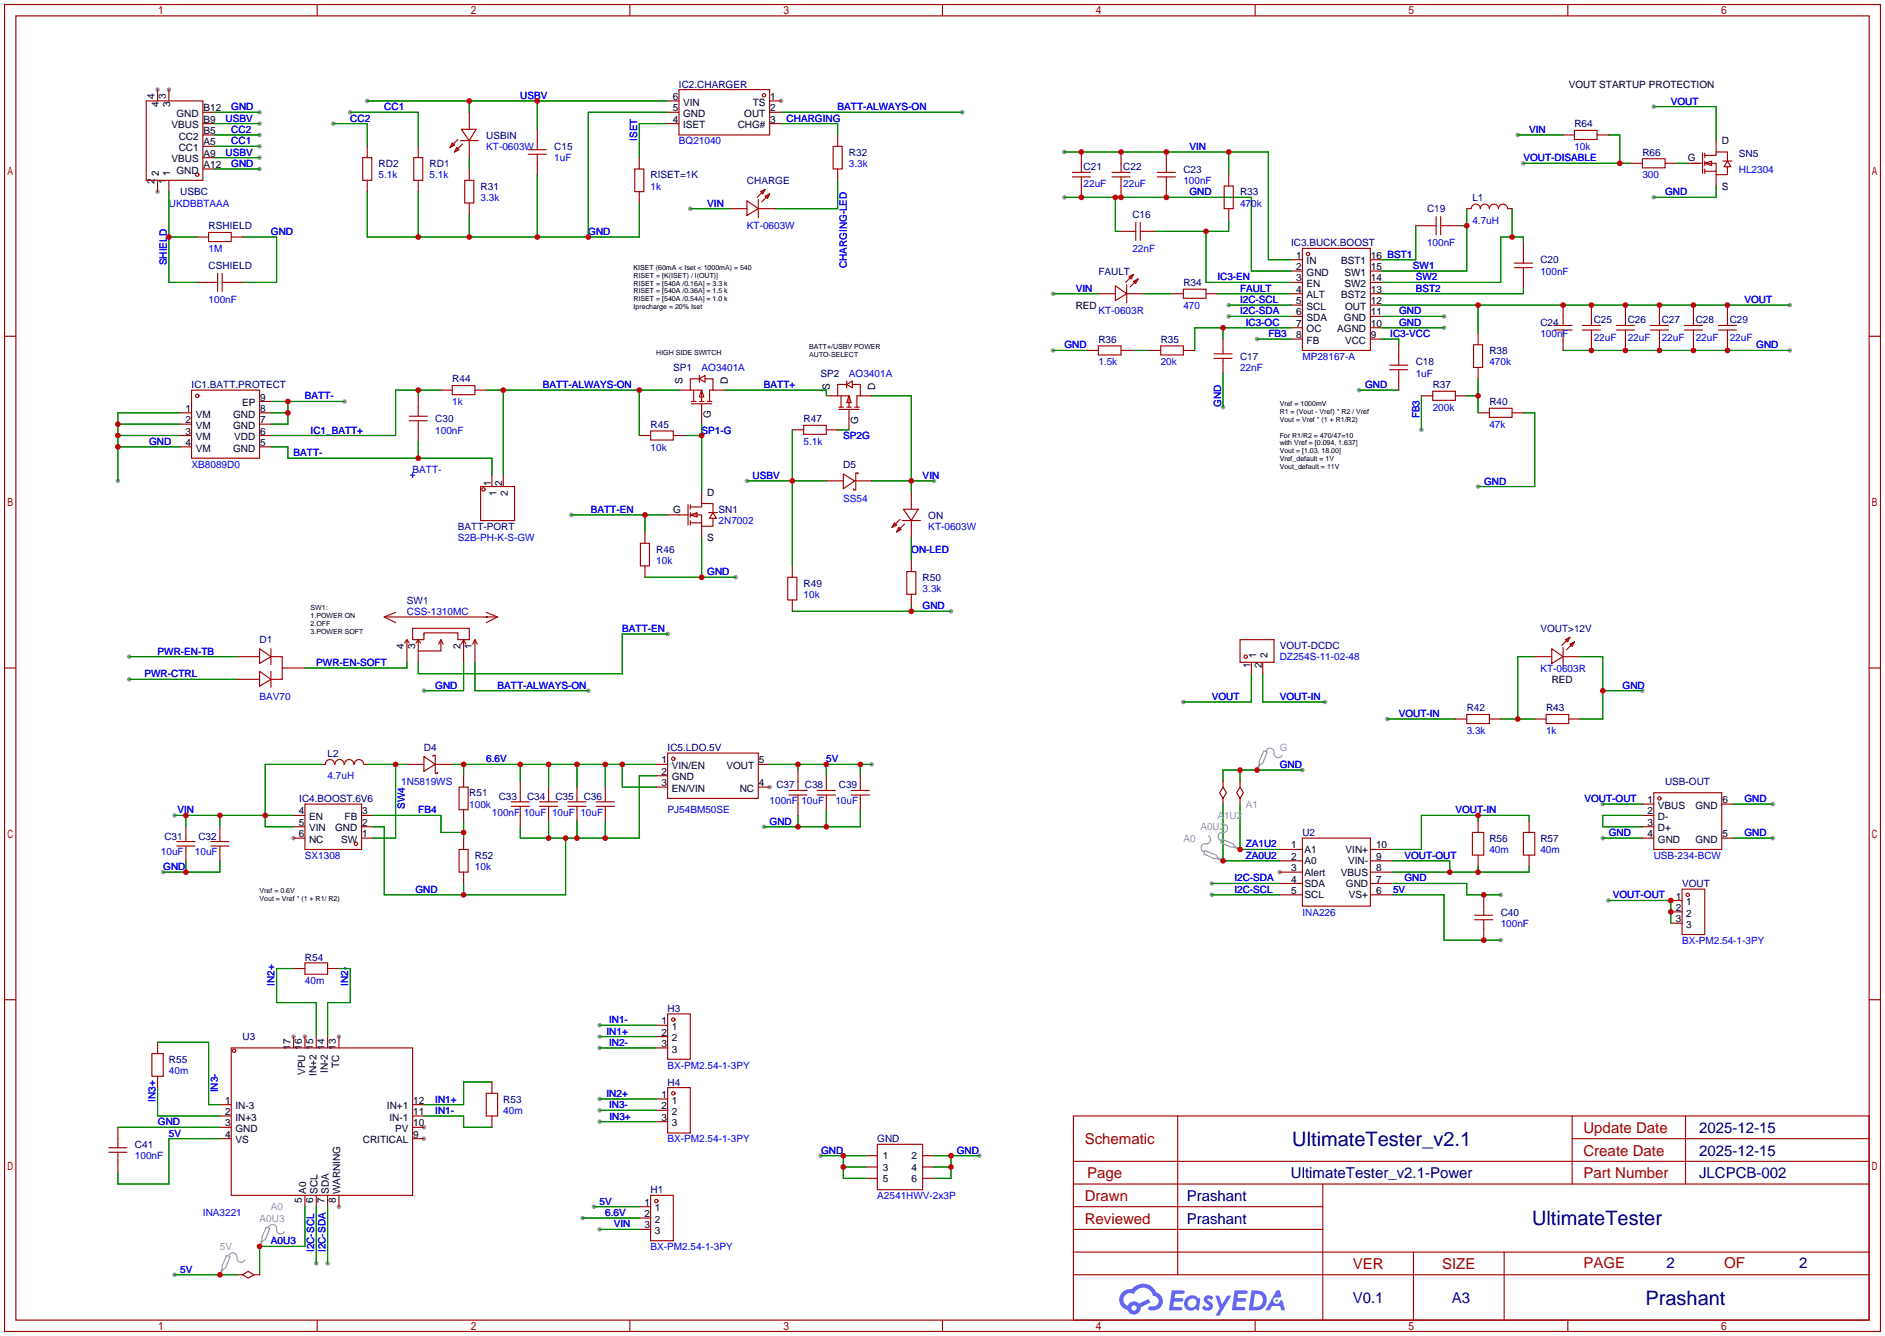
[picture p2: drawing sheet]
<svg xmlns="http://www.w3.org/2000/svg" width="422mm" height="299mm" viewBox="0 0 422 299" stroke-linecap="round" stroke-linejoin="round" font-family="sans-serif">
<defs><g id="words">
<g font-size="4.5" fill="#000080">
<text x="289.6" y="256.7">UltimateTester_v2.1</text>
<text x="343.3" y="274.4">UltimateTester</text>
<text x="368.7" y="292.2">Prashant</text>
</g>
<g font-size="3.4" fill="#a00000">
<text x="243.1" y="256.2">Schematic</text>
<text x="354.8" y="253.7">Update Date</text>
<text x="243.6" y="263.9">Page</text>
<text x="354.8" y="258.8">Create Date</text>
<text x="354.8" y="263.9">Part Number</text>
<text x="243.1" y="268.9">Drawn</text>
<text x="243.1" y="274">Reviewed</text>
<text x="303.1" y="284.2">VER</text>
<text x="323.2" y="284.2">SIZE</text>
<text x="354.8" y="283.9">PAGE</text>
<text x="386.3" y="283.9">OF</text>
</g>
<g font-size="3.4" fill="#000080">
<text x="380.7" y="253.7">2025-12-15</text>
<text x="289.3" y="263.9">UltimateTester_v2.1-Power</text>
<text x="380.7" y="263.9">JLCPCB-002</text>
<text x="380.7" y="258.8">2025-12-15</text>
<text x="265.9" y="268.9">Prashant</text>
<text x="265.9" y="274">Prashant</text>
<text x="373.5" y="283.9">2</text>
<text x="403.2" y="283.9">2</text>
<text x="303.1" y="291.8">V0.1</text>
<text x="325.3" y="291.8">A3</text>
</g>
<g font-size="2.2">
<text x="34.6" y="22.1" transform="rotate(-90 34.6 22.1)">4</text>
<text x="35.6" y="23.9" transform="rotate(-90 35.6 23.9)">4</text>
<text x="37.1" y="22.1" transform="rotate(-90 37.1 22.1)">3</text>
<text x="38.2" y="23.9" transform="rotate(-90 38.2 23.9)">3</text>
<text x="150.8" y="22.4">6</text>
<text x="153.1" y="23.7">VIN</text>
<text x="168.7" y="23.7">TS</text>
<text x="172.6" y="22.4">1</text>
<text x="351.5" y="19.6">VOUT STARTUP PROTECTION</text>
<text x="38.4" y="28.7">VBUS</text>
<text x="39.5" y="26.2">GND</text>
<text x="45.6" y="24.9">B12</text>
<text x="45.6" y="27.5">B9</text>
<text x="150.8" y="27.5">4</text>
<text x="150.8" y="24.9">5</text>
<text x="153.1" y="28.7">ISET</text>
<text x="153.1" y="26.2">GND</text>
<text x="165.3" y="28.7">CHG#</text>
<text x="166.8" y="26.2">OUT</text>
<text x="172.6" y="24.9">2</text>
<text x="172.6" y="27.5">3</text>
<text x="40" y="33.8">CC1</text>
<text x="40" y="31.3">CC2</text>
<text x="45.6" y="35.1">A9</text>
<text x="45.6" y="32.6">A5</text>
<text x="45.6" y="30">B5</text>
<text x="385.8" y="32.3">D</text>
<text x="34.6" y="41.1" transform="rotate(-90 34.6 41.1)">2</text>
<text x="35.6" y="39.4" transform="rotate(-90 35.6 39.4)">2</text>
<text x="37.1" y="41.1" transform="rotate(-90 37.1 41.1)">1</text>
<text x="38.2" y="39.4" transform="rotate(-90 38.2 39.4)">1</text>
<text x="38.4" y="36.4">VBUS</text>
<text x="39.5" y="38.9">GND</text>
<text x="45.6" y="37.6">A12</text>
<text x="378.2" y="36.1">G</text>
<text x="385.8" y="42.5">S</text>
<text x="290.5" y="58">1</text>
<text x="292.8" y="59.2">IN</text>
<text x="300.5" y="59.2">BST1</text>
<text x="307.2" y="58">16 BST1</text>
<text x="290.5" y="60.5">2</text>
<text x="290.5" y="63">3</text>
<text x="290.5" y="65.6">4</text>
<text x="292.8" y="61.8">GND</text>
<text x="292.8" y="64.3">EN</text>
<text x="301.3" y="64.3">SW2</text>
<text x="301.3" y="61.8">SW1</text>
<text x="307.2" y="65.6">13</text>
<text x="307.2" y="63">14</text>
<text x="307.2" y="60.5">15</text>
<text x="241" y="69.1">RED</text>
<text x="290.5" y="68.1">5</text>
<text x="290.5" y="70.7">6</text>
<text x="292.8" y="66.8">ALT</text>
<text x="292.8" y="69.4">SCL</text>
<text x="292.8" y="71.9">SDA</text>
<text x="300.5" y="66.8">BST2</text>
<text x="301.2" y="71.9">GND</text>
<text x="301.4" y="69.4">OUT</text>
<text x="307.2" y="70.7">11</text>
<text x="307.2" y="68.1">12</text>
<text x="290.5" y="73.2">7</text>
<text x="290.5" y="75.7">8</text>
<text x="292.8" y="74.5">OC</text>
<text x="292.8" y="77">FB</text>
<text x="299.7" y="74.5">AGND</text>
<text x="301.4" y="77">VCC</text>
<text x="307.2" y="75.7">9</text>
<text x="307.2" y="73.2">10</text>
<text x="58.3" y="89.7">9</text>
<text x="153" y="86.1" transform="rotate(-90 153 86.1)">S</text>
<text x="163.1" y="86.1" transform="rotate(-90 163.1 86.1)">D</text>
<text x="186" y="87.4" transform="rotate(-90 186 87.4)">S</text>
<text x="196.1" y="87.4" transform="rotate(-90 196.1 87.4)">D</text>
<text x="41.6" y="92.2">1</text>
<text x="41.6" y="94.8">2</text>
<text x="43.9" y="93.5">VM</text>
<text x="52.2" y="93.5">GND</text>
<text x="54.2" y="91">EP</text>
<text x="58.3" y="94.8">7</text>
<text x="58.3" y="92.2">8</text>
<text x="159.3" y="93.7" transform="rotate(-90 159.3 93.7)">G</text>
<text x="192.3" y="95" transform="rotate(-90 192.3 95)">G</text>
<text x="41.6" y="97.3">3</text>
<text x="41.6" y="99.9">4</text>
<text x="43.9" y="96.1">VM</text>
<text x="43.9" y="98.6">VM</text>
<text x="43.9" y="101.1">VM</text>
<text x="52.2" y="101.1">GND</text>
<text x="52.2" y="96.1">GND</text>
<text x="52.5" y="98.6">VDD</text>
<text x="58.3" y="99.9">5</text>
<text x="58.3" y="97.3">6</text>
<text x="110" y="108.8" transform="rotate(-90 110 108.8)">1</text>
<text x="111.3" y="111.2" transform="rotate(-90 111.3 111.2)">1</text>
<text x="112.6" y="108.8" transform="rotate(-90 112.6 108.8)">2</text>
<text x="113.8" y="111.2" transform="rotate(-90 113.8 111.2)">2</text>
<text x="158.5" y="111.1">D</text>
<text x="150.9" y="114.9">G</text>
<text x="158.5" y="121.2">S</text>
<text x="90.5" y="145.3" transform="rotate(-90 90.5 145.3)">4</text>
<text x="93" y="145.3" transform="rotate(-90 93 145.3)">3</text>
<text x="103.2" y="145.3" transform="rotate(-90 103.2 145.3)">2</text>
<text x="105.7" y="145.3" transform="rotate(-90 105.7 145.3)">1</text>
<text x="280.2" y="149.7" transform="rotate(-90 280.2 149.7)">1</text>
<text x="281.5" y="147.4" transform="rotate(-90 281.5 147.4)">1</text>
<text x="282.7" y="149.7" transform="rotate(-90 282.7 149.7)">2</text>
<text x="284" y="147.4" transform="rotate(-90 284 147.4)">2</text>
<text x="347.7" y="153">RED</text>
<text x="148.2" y="173.5">2</text>
<text x="148.2" y="171">1</text>
<text x="150.5" y="172.3">VIN/EN</text>
<text x="162.8" y="172.3">VOUT</text>
<text x="170.1" y="171">5</text>
<text x="148.2" y="176.1">3</text>
<text x="150.5" y="177.3">EN/VIN</text>
<text x="150.5" y="174.8">GND</text>
<text x="165.7" y="177.3">NC</text>
<text x="170.1" y="176.1">4</text>
<text x="369.2" y="179.9">1</text>
<text x="386" y="179.9">6</text>
<text x="67" y="182.4">4</text>
<text x="67" y="185">5</text>
<text x="69.3" y="183.7">EN</text>
<text x="77.2" y="183.7">FB</text>
<text x="81.2" y="185">2</text>
<text x="81.2" y="182.4">3</text>
<text x="369.2" y="182.4">2</text>
<text x="369.2" y="185">3</text>
<text x="371.5" y="181.1">VBUS</text>
<text x="371.5" y="183.7">D-</text>
<text x="379.9" y="181.1">GND</text>
<text x="67" y="187.5">6</text>
<text x="69.3" y="186.2">VIN</text>
<text x="69.3" y="188.8">NC</text>
<text x="75.1" y="186.2">GND</text>
<text x="76.5" y="188.8">SW</text>
<text x="81.2" y="187.5">1</text>
<text x="289.3" y="190">1</text>
<text x="292.4" y="191">A1</text>
<text x="301.5" y="191">VIN+</text>
<text x="308.4" y="190">10</text>
<text x="369.2" y="187.5">4</text>
<text x="371.5" y="186.2">D+</text>
<text x="371.5" y="188.8">GND</text>
<text x="379.9" y="188.8">GND</text>
<text x="386" y="187.5">5</text>
<text x="289.3" y="192.6">2</text>
<text x="289.3" y="195.1">3</text>
<text x="289.3" y="197.7">4</text>
<text x="292.4" y="193.6">A0</text>
<text x="292.4" y="196.1">Alert</text>
<text x="300.5" y="196.1">VBUS</text>
<text x="302.1" y="193.6">VIN-</text>
<text x="308.4" y="197.7">7</text>
<text x="308.4" y="195.1">8</text>
<text x="308.4" y="192.6">9</text>
<text x="289.3" y="200.2">5</text>
<text x="292.4" y="198.7">SDA</text>
<text x="292.4" y="201.2">SCL</text>
<text x="301.6" y="198.7">GND</text>
<text x="302.3" y="201.2">VS+</text>
<text x="308.4" y="200.2">6</text>
<text x="375.6" y="201.5">1</text>
<text x="377.9" y="202.7">1</text>
<text x="375.6" y="204">2</text>
<text x="375.6" y="206.5">3</text>
<text x="377.9" y="205.3">2</text>
<text x="377.9" y="207.8">3</text>
<text x="148.2" y="229.4">1</text>
<text x="148.2" y="231.9">2</text>
<text x="150.5" y="230.7">1</text>
<text x="150.5" y="233.2">2</text>
<text x="65.1" y="235.1" transform="rotate(-90 65.1 235.1)">17</text>
<text x="67.6" y="235.1" transform="rotate(-90 67.6 235.1)">16</text>
<text x="70.2" y="235.1" transform="rotate(-90 70.2 235.1)">15</text>
<text x="72.7" y="235.1" transform="rotate(-90 72.7 235.1)">14</text>
<text x="75.2" y="235.1" transform="rotate(-90 75.2 235.1)">13</text>
<text x="76" y="239.1" transform="rotate(-90 76 239.1)">TC</text>
<text x="148.2" y="234.5">3</text>
<text x="150.5" y="235.8">3</text>
<text x="68.4" y="240.7" transform="rotate(-90 68.4 240.7)">VPU</text>
<text x="70.9" y="240.9" transform="rotate(-90 70.9 240.9)">IN+2</text>
<text x="73.5" y="240.4" transform="rotate(-90 73.5 240.4)">IN-2</text>
<text x="148.2" y="245.9">1</text>
<text x="50.4" y="247.2">1</text>
<text x="50.4" y="249.7">2</text>
<text x="52.8" y="248.5">IN-3</text>
<text x="52.8" y="251">IN+3</text>
<text x="86.7" y="248.5">IN+1</text>
<text x="87.3" y="251">IN-1</text>
<text x="92.6" y="249.7">11</text>
<text x="92.6" y="247.2">12</text>
<text x="148.2" y="248.5">2</text>
<text x="148.2" y="251">3</text>
<text x="150.5" y="247.2">1</text>
<text x="150.5" y="249.7">2</text>
<text x="50.4" y="252.3">3</text>
<text x="50.4" y="254.8">4</text>
<text x="52.8" y="253.5">GND</text>
<text x="52.8" y="256.1">VS</text>
<text x="81.3" y="256.1">CRITICAL</text>
<text x="88.5" y="253.5">PV</text>
<text x="92.6" y="254.8">9</text>
<text x="92.6" y="252.3">10</text>
<text x="150.5" y="252.3">3</text>
<text x="197.9" y="259.6">1</text>
<text x="197.9" y="262.2">3</text>
<text x="204.2" y="259.6">2</text>
<text x="204.2" y="262.2">4</text>
<text x="67.6" y="269.3" transform="rotate(-90 67.6 269.3)">5</text>
<text x="68.6" y="267.4" transform="rotate(-90 68.6 267.4)">A0</text>
<text x="70.2" y="269.3" transform="rotate(-90 70.2 269.3)">6</text>
<text x="71.2" y="267.4" transform="rotate(-90 71.2 267.4)">SCL</text>
<text x="72.7" y="269.3" transform="rotate(-90 72.7 269.3)">7</text>
<text x="73.7" y="267.4" transform="rotate(-90 73.7 267.4)">SDA</text>
<text x="75.2" y="269.3" transform="rotate(-90 75.2 269.3)">8</text>
<text x="76.3" y="267.4" transform="rotate(-90 76.3 267.4)">WARNING</text>
<text x="197.9" y="264.7">5</text>
<text x="204.2" y="264.7">6</text>
<text x="144.4" y="270">1</text>
<text x="144.4" y="272.6">2</text>
<text x="144.4" y="275.1">3</text>
<text x="146.7" y="271.3">1</text>
<text x="146.7" y="273.9">2</text>
<text x="146.7" y="276.4">3</text>
</g>
<g font-size="2.2" fill="#00f">
<text x="116.6" y="22.2">USBV</text>
<text x="374.4" y="23.4">VOUT</text>
<text x="50.5" y="27.2">USBV</text>
<text x="51.8" y="24.7">GND</text>
<text x="51.8" y="29.8">CC2</text>
<text x="78.5" y="27.2">CC2</text>
<text x="86.1" y="24.7">CC1</text>
<text x="176.3" y="27.2">CHARGING</text>
<text x="187.7" y="24.7">BATT-ALWAYS-ON</text>
<text x="342.6" y="29.8">VIN</text>
<text x="50.5" y="34.9">USBV</text>
<text x="51.8" y="32.3">CC1</text>
<text x="109" y="33.6">KT-0603W</text>
<text x="142.8" y="31.5" transform="rotate(-90 142.8 31.5)">ISET</text>
<text x="152.1" y="32.3">BQ21040</text>
<text x="266.5" y="33.6">VIN</text>
<text x="352.8" y="33.6">10k</text>
<text x="51.8" y="37.4">GND</text>
<text x="84.8" y="39.9">5.1k</text>
<text x="96.3" y="39.9">5.1k</text>
<text x="124.2" y="36.1">1uF</text>
<text x="190.2" y="37.4">3.3k</text>
<text x="242.8" y="42">22uF</text>
<text x="251.7" y="42">22uF</text>
<text x="265.2" y="41.2">100nF</text>
<text x="341.4" y="36.1">VOUT-DISABLE</text>
<text x="368" y="39.9">300</text>
<text x="389.6" y="38.7">HL2304</text>
<text x="37.8" y="46.3">UKDBBTAAA</text>
<text x="107.7" y="45">3.3k</text>
<text x="145.8" y="42.5">1k</text>
<text x="158.5" y="46.3">VIN</text>
<text x="266.5" y="43.7">GND</text>
<text x="277.9" y="46.3">470k</text>
<text x="373.1" y="43.7">GND</text>
<text x="60.7" y="52.6">GND</text>
<text x="131.8" y="52.6">GND</text>
<text x="167.4" y="51.4">KT-0603W</text>
<text x="329.9" y="50.1">4.7uH</text>
<text x="37.4" y="59.4" transform="rotate(-90 37.4 59.4)">SHIELD</text>
<text x="46.7" y="56.4">1M</text>
<text x="253.7" y="56.4">22nF</text>
<text x="319.8" y="55.2">100nF</text>
<text x="189.8" y="60.1" transform="rotate(-90 189.8 60.1)">CHARGING-LED</text>
<text x="241" y="65.3">VIN</text>
<text x="272.8" y="62.8">IC3-EN</text>
<text x="277.9" y="65.3">FAULT</text>
<text x="316.6" y="60.3">SW1</text>
<text x="317.2" y="65.3">BST2</text>
<text x="317.2" y="62.8">SW2</text>
<text x="345.2" y="61.5">100nF</text>
<text x="46.7" y="67.9">100nF</text>
<text x="246.1" y="70.4">KT-0603R</text>
<text x="265.2" y="69.1">470</text>
<text x="277.9" y="67.9">I2C-SCL</text>
<text x="277.9" y="70.4">I2C-SDA</text>
<text x="313.5" y="70.4">GND</text>
<text x="390.9" y="67.9">VOUT</text>
<text x="279.1" y="73">IC3-OC</text>
<text x="284.2" y="75.5">FB3</text>
<text x="311.5" y="75.5">IC3-VCC</text>
<text x="313.5" y="73">GND</text>
<text x="345.2" y="75.5">100nF</text>
<text x="357.1" y="76.3">22uF</text>
<text x="364.7" y="76.3">22uF</text>
<text x="372.4" y="76.3">22uF</text>
<text x="380" y="76.3">22uF</text>
<text x="387.6" y="76.3">22uF</text>
<text x="157.2" y="83.1">AO3401A</text>
<text x="238.5" y="78">GND</text>
<text x="246.1" y="81.8">1.5k</text>
<text x="260.1" y="81.8">20k</text>
<text x="277.9" y="83.1">22nF</text>
<text x="291.8" y="80.6">MP28167-A</text>
<text x="333.8" y="81.8">470k</text>
<text x="393.5" y="78">GND</text>
<text x="68.3" y="89.5">BATT-</text>
<text x="121.7" y="86.9">BATT-ALWAYS-ON</text>
<text x="171.2" y="86.9">BATT+</text>
<text x="190.2" y="84.4">AO3401A</text>
<text x="305.9" y="86.9">GND</text>
<text x="317.2" y="84.4">1uF</text>
<text x="101.3" y="90.7">1k</text>
<text x="273.6" y="91.1" transform="rotate(-90 273.6 91.1)">GND</text>
<text x="318.1" y="93.7" transform="rotate(-90 318.1 93.7)">FB3</text>
<text x="321.1" y="92">200k</text>
<text x="333.8" y="95.8">47k</text>
<text x="33.4" y="99.6">GND</text>
<text x="69.6" y="97.1">IC1_BATT+</text>
<text x="97.5" y="97.1">100nF</text>
<text x="145.8" y="100.9">10k</text>
<text x="157.2" y="97.1">SP1-G</text>
<text x="180.1" y="99.6">5.1k</text>
<text x="189" y="98.4">SP2G</text>
<text x="42.9" y="104.7">XB8089D0</text>
<text x="65.8" y="102.2">BATT-</text>
<text x="92.5" y="106">BATT-</text>
<text x="168.7" y="107.2">USBV</text>
<text x="206.8" y="107.2">VIN</text>
<text x="189" y="112.3">SS54</text>
<text x="332.6" y="108.5">GND</text>
<text x="132.4" y="114.9">BATT-EN</text>
<text x="161" y="117.4">2N7002</text>
<text x="208" y="118.7">KT-0603W</text>
<text x="102.6" y="121.2">S2B-PH-K-S-GW</text>
<text x="204.2" y="123.8">ON-LED</text>
<text x="147.1" y="126.3">10k</text>
<text x="158.5" y="128.8">GND</text>
<text x="91.2" y="137.7">CSS-1310MC</text>
<text x="180.1" y="133.9">10k</text>
<text x="206.8" y="136.5">GND</text>
<text x="206.8" y="132.6">3.3k</text>
<text x="139.4" y="141.5">BATT-EN</text>
<text x="35.3" y="146.6">PWR-EN-TB</text>
<text x="70.9" y="149.2">PWR-EN-SOFT</text>
<text x="286.8" y="147.9">DZ254S-11-02-48</text>
<text x="32.4" y="151.7">PWR-CTRL</text>
<text x="97.5" y="154.2">GND</text>
<text x="111.5" y="154.2">BATT-ALWAYS-ON</text>
<text x="345.2" y="150.4">KT-0603R</text>
<text x="363.6" y="154.2">GND</text>
<text x="58.2" y="156.8">BAV70</text>
<text x="271.5" y="156.8">VOUT</text>
<text x="286.8" y="156.8">VOUT-IN</text>
<text x="313.4" y="160.6">VOUT-IN</text>
<text x="328.7" y="164.4">3.3k</text>
<text x="346.5" y="164.4">1k</text>
<text x="109" y="170.7">6.6V</text>
<text x="185.2" y="170.7">5V</text>
<text x="286.8" y="172">GND</text>
<text x="73.4" y="174.6">4.7uH</text>
<text x="89.9" y="175.8">1N5819WS</text>
<text x="355.1" y="179.6">VOUT-OUT</text>
<text x="390.9" y="179.6">GND</text>
<text x="39.8" y="182.2">VIN</text>
<text x="90.7" y="181.1" transform="rotate(-90 90.7 181.1)">SW4</text>
<text x="93.7" y="182.2">FB4</text>
<text x="105.2" y="180.9">100k</text>
<text x="110.2" y="182.7">100nF</text>
<text x="117.3" y="182.7">10uF</text>
<text x="123.7" y="182.7">10uF</text>
<text x="130" y="182.7">10uF</text>
<text x="149.6" y="182.2">PJ54BM50SE</text>
<text x="172.5" y="184.7">GND</text>
<text x="172.5" y="180.1">100nF</text>
<text x="179.6" y="180.1">10uF</text>
<text x="187.2" y="180.1">10uF</text>
<text x="326.1" y="182.2">VOUT-IN</text>
<text x="36.1" y="191.6">10uF</text>
<text x="43.7" y="191.6">10uF</text>
<text x="279.1" y="189.8">ZA1U2</text>
<text x="333.8" y="191.1">40m</text>
<text x="345.2" y="191.1">40m</text>
<text x="360.5" y="187.3">GND</text>
<text x="390.9" y="187.3">GND</text>
<text x="36.6" y="194.9">GND</text>
<text x="68.3" y="192.3">SX1308</text>
<text x="106.4" y="194.9">10k</text>
<text x="276.6" y="197.4">I2C-SDA</text>
<text x="279.1" y="192.3">ZA0U2</text>
<text x="314.7" y="197.4">GND</text>
<text x="314.7" y="192.3">VOUT-OUT</text>
<text x="370.6" y="192.3">USB-234-BCW</text>
<text x="93.1" y="200">GND</text>
<text x="276.6" y="200">I2C-SCL</text>
<text x="312.2" y="200">5V</text>
<text x="361.4" y="201.2">VOUT-OUT</text>
<text x="291.8" y="205">INA226</text>
<text x="336.3" y="207.6">100nF</text>
<text x="376.9" y="211.4">BX-PM2.54-1-3PY</text>
<text x="61.5" y="220.7" transform="rotate(-90 61.5 220.7)">IN2+</text>
<text x="68.3" y="220.3">40m</text>
<text x="78" y="220.7" transform="rotate(-90 78 220.7)">IN2-</text>
<text x="135.9" y="231.7">IN1+</text>
<text x="136.5" y="229.2">IN1-</text>
<text x="136.5" y="234.2">IN2-</text>
<text x="149.6" y="239.3">BX-PM2.54-1-3PY</text>
<text x="37.8" y="240.6">40m</text>
<text x="48.8" y="244.6" transform="rotate(-90 48.8 244.6)">IN3-</text>
<text x="135.9" y="245.7">IN2+</text>
<text x="34.9" y="246.8" transform="rotate(-90 34.9 246.8)">IN3+</text>
<text x="97.5" y="246.9">IN1+</text>
<text x="97.5" y="249.5">IN1-</text>
<text x="112.8" y="249.5">40m</text>
<text x="136.5" y="248.2">IN3-</text>
<text x="136.6" y="250.8">IN3+</text>
<text x="35.4" y="252">GND</text>
<text x="37.8" y="254.6">5V</text>
<text x="149.6" y="255.8">BX-PM2.54-1-3PY</text>
<text x="30.2" y="259.6">100nF</text>
<text x="184" y="258.4">GND</text>
<text x="214.4" y="258.4">GND</text>
<text x="134.4" y="269.8">5V</text>
<text x="196.6" y="268.5">A2541HWV-2x3P</text>
<text x="45.5" y="272.3">INA3221</text>
<text x="135.6" y="272.3">6.6V</text>
<text x="137.5" y="274.9">VIN</text>
<text x="60.7" y="278.7">A0U3</text>
<text x="70.4" y="280.4" transform="rotate(-90 70.4 280.4)">I2C-SCL</text>
<text x="73" y="280.4" transform="rotate(-90 73 280.4)">I2C-SDA</text>
<text x="145.8" y="280">BX-PM2.54-1-3PY</text>
<text x="40.4" y="285">5V</text>
</g>
<g font-size="2.2" fill="#000080">
<text x="152.1" y="19.6">IC2.CHARGER</text>
<text x="352.8" y="28.5">R64</text>
<text x="109" y="31">USBIN</text>
<text x="124.2" y="33.6">C15</text>
<text x="190.2" y="34.9">R32</text>
<text x="368" y="34.9">R66</text>
<text x="389.6" y="35.1">SN5</text>
<text x="84.8" y="37.4">RD2</text>
<text x="96.3" y="37.4">RD1</text>
<text x="145.8" y="39.9">RISET=1K</text>
<text x="167.4" y="41.2">CHARGE</text>
<text x="242.8" y="38.2">C21</text>
<text x="251.7" y="38.2">C22</text>
<text x="265.2" y="38.7">C23</text>
<text x="40.4" y="43.7">USBC</text>
<text x="107.7" y="42.5">R31</text>
<text x="277.9" y="43.7">R33</text>
<text x="319.8" y="47.6">C19</text>
<text x="329.9" y="45">L1</text>
<text x="46.7" y="51.4">RSHIELD</text>
<text x="253.7" y="48.8">C16</text>
<text x="289.3" y="55.2">IC3.BUCK.BOOST</text>
<text x="345.2" y="59">C20</text>
<text x="46.7" y="60.3">CSHIELD</text>
<text x="246.1" y="61.5">FAULT</text>
<text x="265.2" y="64.1">R34</text>
<text x="246.1" y="76.8">R36</text>
<text x="260.1" y="76.8">R35</text>
<text x="345.2" y="73">C24</text>
<text x="357.1" y="72.4">C25</text>
<text x="364.7" y="72.4">C26</text>
<text x="372.4" y="72.4">C27</text>
<text x="380" y="72.4">C28</text>
<text x="387.6" y="72.4">C29</text>
<text x="150.9" y="83.1">SP1</text>
<text x="277.9" y="80.6">C17</text>
<text x="317.2" y="81.8">C18</text>
<text x="333.8" y="79.3">R38</text>
<text x="42.9" y="86.9">IC1.BATT.PROTECT</text>
<text x="101.3" y="85.7">R44</text>
<text x="183.9" y="84.4">SP2</text>
<text x="321.1" y="86.9">R37</text>
<text x="97.5" y="94.5">C30</text>
<text x="145.8" y="95.8">R45</text>
<text x="180.1" y="94.5">R47</text>
<text x="333.8" y="90.7">R40</text>
<text x="189" y="104.7">D5</text>
<text x="102.6" y="118.7">BATT-PORT</text>
<text x="161" y="114.9">SN1</text>
<text x="208" y="116.1">ON</text>
<text x="147.1" y="123.8">R46</text>
<text x="180.1" y="131.4">R49</text>
<text x="206.8" y="130.1">R50</text>
<text x="91.2" y="135.2">SW1</text>
<text x="345.2" y="141.5">VOUT&gt;12V</text>
<text x="58.2" y="144.1">D1</text>
<text x="286.8" y="145.3">VOUT-DCDC</text>
<text x="328.7" y="159.3">R42</text>
<text x="346.5" y="159.3">R43</text>
<text x="73.4" y="169.5">L2</text>
<text x="95" y="168.2">D4</text>
<text x="149.6" y="168.2">IC5.LDO.5V</text>
<text x="67.1" y="179.6">IC4.BOOST.6V6</text>
<text x="105.2" y="178.4">R51</text>
<text x="111.8" y="179.1">C33</text>
<text x="118.1" y="179.1">C34</text>
<text x="124.5" y="179.1">C35</text>
<text x="130.8" y="179.1">C36</text>
<text x="174" y="176.6">C37</text>
<text x="180.3" y="176.6">C38</text>
<text x="188" y="176.6">C39</text>
<text x="373.1" y="175.8">USB-OUT</text>
<text x="36.8" y="188">C31</text>
<text x="44.4" y="188">C32</text>
<text x="291.8" y="187.3">U2</text>
<text x="333.8" y="188.5">R56</text>
<text x="345.2" y="188.5">R57</text>
<text x="106.4" y="192.3">R52</text>
<text x="376.9" y="198.7">VOUT</text>
<text x="336.3" y="205">C40</text>
<text x="68.3" y="215.2">R54</text>
<text x="149.6" y="226.6">H3</text>
<text x="54.4" y="233">U3</text>
<text x="37.8" y="238.1">R55</text>
<text x="149.6" y="243.1">H4</text>
<text x="112.8" y="246.9">R53</text>
<text x="30.2" y="257.1">C41</text>
<text x="196.6" y="255.8">GND</text>
<text x="145.8" y="267.3">H1</text>
</g>
<g font-size="2.2" fill="#999">
<text x="286.8" y="168.2">G</text>
<text x="269" y="186">A0U2</text>
<text x="272.8" y="183.4">A1U2</text>
<text x="279.1" y="180.9">A1</text>
<text x="265.2" y="188.5">A0</text>
<text x="58.2" y="273.6">A0U3</text>
<text x="60.7" y="271.1">A0</text>
<text x="49.3" y="280">5V</text>
</g>
<g font-size="1.6">
<text x="142" y="60.4">KISET (60mA &lt; Iset &lt; 1000mA) = 540</text>
<text x="142" y="62.2">RISET = [K(ISET) / I(OUT)]</text>
<text x="142" y="63.9">RISET = [540A /0.16A] = 3.3 k</text>
<text x="142" y="65.7">RISET = [540A /0.36A] = 1.5 k</text>
<text x="142" y="67.5">RISET = [540A /0.54A] = 1.0 k</text>
<text x="142" y="69.3">Iprecharge = 20% Iset</text>
<text x="147.1" y="79.4">HIGH SIDE SWITCH</text>
<text x="181.4" y="78.2">BATT+/USBV POWER</text>
<text x="181.4" y="80">AUTO-SELECT</text>
<text x="286.8" y="90.9">Vref = 1000mV</text>
<text x="286.8" y="92.7">R1 = (Vout - Vref) * R2 / Vref</text>
<text x="286.8" y="94.4">Vout = Vref * (1 + R1/R2)</text>
<text x="286.8" y="98">For R1/R2 = 470/47=10</text>
<text x="286.8" y="99.8">with Vref = [0.094, 1.637]</text>
<text x="286.8" y="101.5">Vout = [1.03, 18.00]</text>
<text x="286.8" y="103.3">Vref_default = 1V</text>
<text x="286.8" y="105.1">Vout_default = 11V</text>
<text x="69.6" y="136.6">SW1:</text>
<text x="69.6" y="138.4">1.POWER ON</text>
<text x="69.6" y="140.1">2.OFF</text>
<text x="69.6" y="141.9">3.POWER SOFT</text>
<text x="58.2" y="200.1">Vref = 0.6V</text>
<text x="58.2" y="201.9">Vout = Vref * (1 + R1/ R2)</text>
</g>
</g></defs>
<g fill="#999">
<circle cx="286.8" cy="195.3" r=".51"/>
<circle cx="35.3" cy="42.9" r=".51"/>
<circle cx="37.8" cy="20.1" r=".51"/>
<circle cx="35.3" cy="20.1" r=".51"/>
<circle cx="175" cy="22.6" r=".51"/>
<circle cx="65.8" cy="187.7" r=".51"/>
<circle cx="172.5" cy="176.3" r=".51"/>
<circle cx="75.9" cy="270.3" r=".51"/>
<circle cx="95" cy="255" r=".51"/>
<circle cx="95" cy="252.5" r=".51"/>
<circle cx="75.9" cy="232.2" r=".51"/>
<circle cx="68.3" cy="232.2" r=".51"/>
<circle cx="65.8" cy="232.2" r=".51"/>
<circle cx="215.6" cy="25.1" r=".51"/>
<circle cx="82.3" cy="22.6" r=".51"/>
<circle cx="74.7" cy="27.7" r=".51"/>
<circle cx="78.5" cy="25.1" r=".51"/>
<circle cx="128" cy="115.3" r=".51"/>
<circle cx="131.8" cy="154.7" r=".51"/>
<circle cx="149.6" cy="142" r=".51"/>
<circle cx="164.8" cy="129.3" r=".51"/>
<circle cx="26.4" cy="107.7" r=".51"/>
<circle cx="77.2" cy="89.9" r=".51"/>
<circle cx="58.2" cy="27.7" r=".51"/>
<circle cx="58.2" cy="35.3" r=".51"/>
<circle cx="58.2" cy="37.8" r=".51"/>
<circle cx="58.2" cy="25.1" r=".51"/>
<circle cx="58.2" cy="32.8" r=".51"/>
<circle cx="58.2" cy="30.2" r=".51"/>
<circle cx="238.5" cy="44.2" r=".51"/>
<circle cx="401.1" cy="68.3" r=".51"/>
<circle cx="275.3" cy="68.3" r=".51"/>
<circle cx="275.3" cy="70.9" r=".51"/>
<circle cx="304.5" cy="87.4" r=".51"/>
<circle cx="323.6" cy="73.4" r=".51"/>
<circle cx="323.6" cy="70.9" r=".51"/>
<circle cx="274.1" cy="91.2" r=".51"/>
<circle cx="281.7" cy="75.9" r=".51"/>
<circle cx="318.5" cy="96.3" r=".51"/>
<circle cx="331.2" cy="109" r=".51"/>
<circle cx="39.1" cy="182.6" r=".51"/>
<circle cx="36.6" cy="195.3" r=".51"/>
<circle cx="195.3" cy="171.2" r=".51"/>
<circle cx="171.2" cy="185.2" r=".51"/>
<circle cx="238.5" cy="34" r=".51"/>
<circle cx="401.1" cy="78.5" r=".51"/>
<circle cx="209.3" cy="107.7" r=".51"/>
<circle cx="167.4" cy="107.7" r=".51"/>
<circle cx="213.1" cy="136.9" r=".51"/>
<circle cx="368" cy="154.7" r=".51"/>
<circle cx="236" cy="65.8" r=".51"/>
<circle cx="336.3" cy="210.6" r=".51"/>
<circle cx="336.3" cy="200.4" r=".51"/>
<circle cx="271.5" cy="200.4" r=".51"/>
<circle cx="271.5" cy="197.9" r=".51"/>
<circle cx="359.2" cy="180.1" r=".51"/>
<circle cx="359.2" cy="187.7" r=".51"/>
<circle cx="397.3" cy="180.1" r=".51"/>
<circle cx="397.3" cy="187.7" r=".51"/>
<circle cx="291.8" cy="172.5" r=".51"/>
<circle cx="265.2" cy="157.2" r=".51"/>
<circle cx="296.9" cy="157.2" r=".51"/>
<circle cx="219.5" cy="258.8" r=".51"/>
<circle cx="183.9" cy="258.8" r=".51"/>
<circle cx="73.4" cy="283" r=".51"/>
<circle cx="70.9" cy="283" r=".51"/>
<circle cx="39.1" cy="285.5" r=".51"/>
<circle cx="154.7" cy="46.7" r=".51"/>
<circle cx="310.9" cy="161" r=".51"/>
<circle cx="95" cy="154.7" r=".51"/>
<circle cx="236" cy="78.5" r=".51"/>
<circle cx="360.4" cy="201.7" r=".51"/>
<circle cx="134.4" cy="229.6" r=".51"/>
<circle cx="134.4" cy="232.2" r=".51"/>
<circle cx="134.4" cy="234.7" r=".51"/>
<circle cx="134.4" cy="246.1" r=".51"/>
<circle cx="134.4" cy="248.7" r=".51"/>
<circle cx="134.4" cy="251.2" r=".51"/>
<circle cx="134.4" cy="275.3" r=".51"/>
<circle cx="130.6" cy="272.8" r=".51"/>
<circle cx="133.1" cy="270.3" r=".51"/>
<circle cx="29" cy="147.1" r=".51"/>
<circle cx="29" cy="152.1" r=".51"/>
<circle cx="370.6" cy="44.2" r=".51"/>
<circle cx="341.4" cy="36.6" r=".51"/>
<circle cx="370.6" cy="23.9" r=".51"/>
<circle cx="340.1" cy="30.2" r=".51"/>
</g>
<g fill="none" stroke="#a10000" stroke-width=".25">
<path d="M1 1h420.4v297.2h-420.4zM3.6 3.6h415.2v292.1h-415.2zM71.1 1v2.6M141.1 1v2.6M211.2 1v2.6M281.3 1v2.6M351.3 1v2.6M1 75.3h2.6M418.8 75.3h2.6M1 149.6h2.6M418.8 149.6h2.6M1 223.9h2.6"/>
<path d="M418.8 223.9h2.6M240.5 249.9h178.3v45.8h-178.3zM263.9 249.9v35.6M352.3 249.9v15.3M352.3 255h66.5M377.7 249.9v15.3M240.5 270.3h55.9M240.5 265.2h178.3M240.5 275.3h55.9M240.5 260.1h178.3M296.4 265.2v30.5M71.1 295.7v2.5"/>
<path d="M141.1 295.7v2.5M211.2 295.7v2.5M240.5 285.5h178.3M240.5 280.4h178.3M281.3 295.7v2.5M316.7 280.4v15.3M337.1 280.4v15.3M351.3 295.7v2.5"/>
</g>
<g fill="#5487ff">
<path d="M270.1 290.3a1.3 1.3 0 0 1 1.8 .3l-.4 .6a.54 .54 0 0 0-.9-.2l.1 .2a1.28 1.28 0 0 1 .8 2 1.53 1.53 0 0 1-2.2-.3l.5-.6 .8 .5a.31 .31 0 0 0 .4-.3 .31 .31 0 0 0-.3-.3 1.12 1.12 0 0 1-.6-1.9z"/>
<path d="M272.3 290.2h.9l.6 1.9 1.2-1.9h.9l-2.7 4.5h-.9l1-1.7z"/>
<path d="M262.6 289h2.2a.46 .46 0 0 1 .5 .1 .46 .46 0 0 1 .1 .5l-.3 .2h-1.8l-.1 .9h1.6a.4 .4 0 0 1 .4 .4 .4 .4 0 0 1-.4 .4h-1.7l-.2 1.2h1.4a.46 .46 0 0 1 .5 .1 .46 .46 0 0 1 .1 .5l-.4 .2h-2.6z"/>
<path d="M276.7 289h2.2a.47 .47 0 0 1 .5 .1 .47 .47 0 0 1 .1 .5l-.3 .2h-1.8l-.1 .9h1.6a.4 .4 0 0 1 .4 .4 .4 .4 0 0 1-.4 .4h-1.7l-.2 1.2h1.4a.46 .46 0 0 1 .5 .1 .46 .46 0 0 1 .1 .5l-.3 .2h-2.7z"/>
<path d="M286.1 289h.7l.3 1.3-.6 .4a.75 .75 0 0 0-1.1 .3 .75 .75 0 0 0 .5 1 .75 .75 0 0 0 .9-.6l.5-.3 .7 2.4h-.9l-.2-1h-1.9l-.5 1h-1z"/>
<path d="M280.5 289l-.7 4.5h1.5a2.27 2.27 0 0 0 2.6-2.3 2.27 2.27 0 0 0-2.7-2.2zM281.2 289.8a1.5 1.5 0 0 1 1.8 1.5 1.5 1.5 0 0 1-1.9 1.4h-.3z"/>
<path d="M265.9 290.6a1.6 1.6 0 0 0-.3 2.3 1.6 1.6 0 0 0 2.3 .2l.8 .4 .3-2.5-.2-.3h-.5a1.58 1.58 0 0 0-2.4-.1zM266.5 291.1a.98 .98 0 0 1 1.6 .5 .98 .98 0 0 1-1.1 1.2 .94 .94 0 0 1-.9-.6 .94 .94 0 0 1 .4-1.1z"/>
<path d="M251.5 289.4a2.37 2.37 0 0 0 1.2 4 1.54 1.54 0 0 0 1.7 1 1.54 1.54 0 0 0 1.2-1.6l2.2-1.1-.5-.8-2 1.1a1.57 1.57 0 0 0-2.6 .4 1.5 1.5 0 0 1-.8-2.1 1.5 1.5 0 0 1 2.2-.5 2.23 2.23 0 0 1 2.3-1.4 2.23 2.23 0 0 1 2 1.8 1.16 1.16 0 0 1 1.2 1.1 1.16 1.16 0 0 1-1.1 1.3h-.7a.47 .47 0 0 0-.5 .3 .47 .47 0 0 0 .4 .6 2.14 2.14 0 0 0 2.7-1.4 2.14 2.14 0 0 0-1.3-2.7 3.2 3.2 0 0 0-5.5-.7l-1.1 .1zM253.5 292.9a.6 .6 0 0 1 1.2 0 .6 .6 0 0 1-1.2 0z"/>
<circle cx="286.1" cy="291.3" r=".28"/>
</g>
<g fill="none" stroke="#008700" stroke-width=".25">
<path d="M48 25.1h10.2M48 27.7h10.2M48 35.3h10.2M48 37.8h10.2M48 32.8h10.2M48 30.2h10.2M74.7 27.7h7.6v5.1M78.5 25.1h15.2v7.7M82.3 22.6h67.3M105.2 22.6v2.5M105.2 35.3v2.5M120.4 22.6v6.4"/>
<path d="M120.4 39.1v14M149.6 25.1h-17.8v28M149.6 27.7h-6.3v7.6M175 25.1h40.6M175 27.7h12.7v2.5M238.5 34h45.7v24.2h5.1M275.3 34v5.1M340.1 30.2h10.2M341.4 36.6h24.1M360.4 30.2h2.6v6.4M370.6 23.9h14v7.6M375.7 36.6h2.5"/>
<path d="M37.8 42.9v20.3h6.4M37.8 53.1h6.4M54.4 53.1h7.6v10.1h-7.6M82.3 42.9v10.2h61v-7.6M93.7 42.9v10.2M105.2 48v5.1M154.7 46.7h8.9M187.7 40.4v6.3h-14M238.5 44.2h41.9v16.5h8.9M249.9 44.2v7.6h1.3M270.3 51.8v11.4h19M275.3 49.3v2.5h-16.5"/>
<path d="M317.2 50.5v7.7h-7.6M327.4 50.5h1.3M328.7 46.7v14h-19.1M338.8 46.7v6.4M341.4 54.4v-1.3h-5.1v10.1h-26.7M384.6 41.7v2.5h-14M236 78.5h7.6M236 65.8h10.1M253.7 78.5h3.9M256.3 65.8h6.3M272.8 65.8h16.5M274.1 73.4v2.5"/>
<path d="M275.3 68.3h14M275.3 70.9h14M281.7 75.9h7.6M289.3 73.4h-21.6v5.1M309.6 68.3h91.5M309.6 70.9h14M309.6 75.9h3.8v1.3M309.6 73.4h14M331.2 68.3v6.4M341.4 64.5v1.3h-31.8M350.3 78.5h50.8M26.4 97.5h14"/>
<path d="M26.4 95h14M40.4 92.5h-14v15.2M60.7 92.5h3.8M60.7 89.9h16.5M64.5 89.9v5.1h-3.8M93.7 98.8v3.8M93.7 87.4v1.2M98.8 87.4h-10.2v10.1h-27.9M109 87.4h43.1M112.8 87.4v19M143.3 87.4v10.1M153.4 97.5h3.8"/>
<path d="M157.2 95v15.2M162.3 87.4h22.9v1.2M177.5 96.3v30.4M187.7 96.3h2.5M195.3 88.6h8.9v21.6M274.1 83.6v7.6M304.5 87.4h8.9M318.5 88.6v7.7M328.7 88.6h2.5M331.2 84.8v7.7M341.4 92.5h2.5v16.5h-12.7M26.4 100.1h14"/>
<path d="M60.7 100.1h3.8v2.5h45.7v3.8M128 115.3h21.6M144.5 115.3v3.8M167.4 107.7h17.8M195.3 107.7h14M144.5 129.3h20.3M157.2 120.4v8.9M177.5 136.9h35.6M204.2 120.4v5.1M204.2 135.6v1.3M29 147.1h24.1M29 152.1h24.1"/>
<path d="M91.2 148.3v1.3h-22.9M103.9 148.3v6.4h-8.9M106.4 148.3v6.4h25.4M149.6 142h-10.2v8.9h-45.7v-2.6M280.4 150.9v6.3h-15.2M283 150.9v6.3h13.9M343.9 147.1h-3.8v13.9M354.1 147.1h5.1v13.9h-5.1M359.2 154.7h8.8M72.1 171.2h-12.7v14h6.4M82.3 171.2h8.9M88.6 171.2v16.5h-5"/>
<path d="M101.3 171.2h45.8M103.9 171.2v2.5M116.6 171.2v3.8M122.9 171.2v5.1M129.3 171.2v5.1M135.6 171.2v5.1M139.4 171.2v5.1h7.7M147.1 173.7h-3.8v14h-26.7v-2.5M172.5 171.2h22.8M178.8 171.2v1.3M185.2 171.2v2.5M192.8 171.2v2.5"/>
<path d="M277.9 172.5v2.5M291.8 172.5h-17.7v2.5M310.9 161h15.2M343.9 161h-7.6M39.1 182.6h26.7M41.7 182.6v2.6M41.7 192.8v2.5M49.3 182.6v2.6M49.3 192.8v2.5h-12.7M83.6 182.6h15.2v3.8h5.1M83.6 185.2h2.5v15.2h40.6v-12.7M103.9 183.9v3.8"/>
<path d="M103.9 197.9v2.5M122.9 183.9v3.8M129.3 183.9v3.8M135.6 183.9v3.8M178.8 182.6v2.6M185.2 181.4v3.8M192.8 181.4v3.8h-21.6M274.1 180.1v12.7h12.7M277.9 180.1v10.1h8.9M286.8 197.9h-15.3M312.2 197.9h16.5v2.5h7.6M312.2 192.8h12.7v2.5"/>
<path d="M331.2 182.6v1.3M331.2 194.1v1.2M342.6 183.9v-1.3h-24.1v7.6h-6.3M342.6 194.1v1.2h-30.4M359.2 187.7h8.8M359.2 180.1h8.8M368 182.6h-8.8v2.6h8.8M388.4 187.7h8.9M388.4 180.1h8.9M65.8 216.9h-3.8v7.6h8.9v7.7M75.9 216.9h2.6v7.6h-5.1v7.7M286.8 200.4h-15.3"/>
<path d="M312.2 200.4h11.4v10.2h12.7M360.4 201.7h14v5.1M35.3 233.4h11.4v14h2.6M134.4 229.6h12.7M134.4 232.2h12.7M134.4 234.7h12.7M26.4 252.5h22.9M35.3 243.6v6.3h14M49.3 255h-11.5v10.2h-11.4v-2.6M95 249.9h8.9v2.6h6.3M110.2 242.3h-6.3v5.1h-8.9M134.4 246.1h12.7"/>
<path d="M134.4 248.7h12.7M134.4 251.2h12.7M183.9 258.8h10.2M189 258.8v5.1h5.1M209.3 258.8h10.2M213.1 258.8v5.1h-3.8M68.3 270.3v8.8h-10.1v6.4M70.9 270.3v12.7M73.4 270.3v12.7M130.6 272.8h12.7M133.1 270.3h10.2M134.4 275.3h8.9"/>
<path d="M189 261.4h5.1M209.3 261.4h3.8M39.1 285.5h14"/>
</g>
<g fill="none" stroke="#a10000" stroke-width=".25">
<path d="M32.8 22.6h12.7v17.8h-12.7zM35.3 20.1v2.5M37.8 20.1v2.5M45.5 37.8h2.5M45.5 35.3h2.5M45.5 32.8h2.5M45.5 25.1h2.5M45.5 27.7h2.5M45.5 30.2h2.5M81.3 35.3h2v5.1h-2zM82.3 32.8v2.5M92.7 35.3h2v5.1h-2z"/>
<path d="M93.7 32.8v2.5M101.3 32l.6 .5-1.1 .5zM102.4 33l.5 .5-1 .5zM102.6 31.2l-1.8 1.8M103.1 31.5h4.1M103.4 29h3.3l-1.5 2.5zM103.6 32.3l-1.7 1.7M105.2 25.1v3.9M105.2 31.5v3.8M105.2 37.8v2.6M118.4 34.5h4M118.4 33.5h4"/>
<path d="M120.4 29v4.5M120.4 34.5v4.6M142.2 37.8h2.1v5.1h-2.1zM143.3 35.3v2.5M149.6 25.1h2.5M149.6 27.7h2.5M149.6 22.6h2.5M152.1 20.1h20.4v10.1h-20.4zM172.5 25.1h2.5M172.5 27.7h2.5M172.5 22.6h2.5M186.7 32.8h2v5h-2z"/>
<path d="M187.7 30.2v2.6M187.7 37.8v2.6M240.3 39.6h4M240.3 38.6h4M242.3 34v4.6M242.3 39.6v4.6M249.2 39.6h4M249.2 38.6h4M251.2 34v4.6M251.2 39.6v4.6M259.3 39.6h4.1M259.3 38.6h4.1"/>
<path d="M261.4 34v4.6M261.4 39.6v4.6M275.3 39.1v2.6M350.3 30.2h2.5M352.8 29.2h5.1v2h-5.1zM357.9 30.2h2.5M365.5 36.6h2.5M368 35.6h5.1v2h-5.1zM373.1 36.6h2.6M378.2 36.6h3.3M381.5 34.3v4.6M382 36.6l1.5-.5v1z"/>
<path d="M382 34.8h2.6v-.8h2.5v2.1M382 36.6h2.6v2.5h2.5v-1.8M382 38.4h2.6M382 34.3v1M382 36.1v1M382 37.8v1.1M384.6 31.5v2.5M384.6 39.1v2.6M386.1 36.1h2M387.1 36.1l.8 1.2h-1.6zM35.3 40.4v2.5M37.8 40.4v2.5"/>
<path d="M44.2 53.1h2.5M46.7 52.1h5.1v2h-5.1zM51.8 53.1h2.6M82.3 40.4v2.5M93.7 40.4v2.5M104.1 40.4h2.1v5.1h-2.1zM105.2 45.5v2.5M143.3 42.9v2.6M163.6 46.7h3.8M167.4 45l2.5 1.7-2.5 1.6zM169.9 46.7h3.8M169.9 44.7v4.1"/>
<path d="M170.4 42.9l1-.5-.5 1zM171.4 43.9l1.1-.5-.5 1.1zM171.4 42.4l-1.7 1.8M172.5 43.4l-1.8 1.8M251.2 51.8h3.3M254.5 49.8v4M255.5 49.8v4M255.5 51.8h3.3M274.3 41.7h2.1v5h-2.1zM275.3 46.7v2.6M289.3 58.2h2.5M291.8 55.6h15.3v22.9h-15.3z"/>
<path d="M307.1 58.2h2.5M317.2 50.5h4.6M321.8 48.5v4.1M322.8 50.5h4.6M322.8 48.5v4.1M328.7 46.7h1a1.02 1.02 0 0 1 1-1 1.02 1.02 0 0 1 1 1 1.02 1.02 0 0 1 1-1 1.02 1.02 0 0 1 1.1 1 1.02 1.02 0 0 1 1-1 1.02 1.02 0 0 1 1 1 1.02 1.02 0 0 1 1-1 1.02 1.02 0 0 1 1 1h1M339.3 59.9h4.1M339.3 58.9h4.1M341.4 54.4v4.5M341.4 59.9v4.6M44.2 63.2h4.6M48.8 61.2v4.1"/>
<path d="M49.8 63.2h4.6M49.8 61.2v4.1M243.6 78.5h2.5M246.1 77.5h5.1v2h-5.1zM246.1 65.8h3.8M249.9 64l2.6 1.8-2.6 1.5zM251.2 78.5h2.5M252.5 65.8h3.8M252.5 63.8v4M253 62l1-.5-.5 1zM254 63l1-.5-.5 1zM254 61.5l-1.8 1.7"/>
<path d="M255 62.5l-1.8 1.8M257.6 78.5h2.5M260.1 77.5h5.1v2h-5.1zM262.6 65.8h2.6M265.2 64.8h5.1v2h-5.1zM265.2 78.5h2.5M270.3 65.8h2.5M272 79.2h4.1M274.1 75.9v3.3M289.3 60.7h2.5M289.3 63.2h2.5M289.3 65.8h2.5"/>
<path d="M289.3 68.3h2.5M289.3 70.9h2.5M289.3 73.4h2.5M289.3 75.9h2.5M307.1 60.7h2.5M307.1 63.2h2.5M307.1 65.8h2.5M307.1 68.3h2.5M307.1 70.9h2.5M307.1 73.4h2.5M307.1 75.9h2.5M313.4 77.2v4.6"/>
<path d="M330.2 77.2h2v5.1h-2zM331.2 74.7v2.5M348.2 73.9h4.1M348.2 72.9h4.1M350.3 68.3v4.6M350.3 73.9v4.6M354.6 73.9h4M354.6 72.9h4M356.6 68.3v4.6M356.6 73.9v4.6M362.2 73.9h4.1M362.2 72.9h4.1"/>
<path d="M364.2 68.3v4.6M364.2 73.9v4.6M369.8 73.9h4.1M369.8 72.9h4.1M371.9 68.3v4.6M371.9 73.9v4.6M377.4 73.9h4.1M377.4 72.9h4.1M379.5 68.3v4.6M379.5 73.9v4.6M385.1 73.9h4M385.1 72.9h4"/>
<path d="M387.1 68.3v4.6M387.1 73.9v4.6M40.4 92.5h2.5M40.4 95h2.5M40.4 97.5h2.5M42.9 87.4h15.3v15.2h-15.3zM58.2 89.9h2.5M58.2 92.5h2.5M58.2 95h2.5M58.2 97.5h2.5M91.7 94.2h4.1M91.7 93.2h4.1"/>
<path d="M93.7 88.6v4.6M93.7 94.2v4.6M98.8 87.4h2.5M101.3 86.4h5.1v2h-5.1zM106.4 87.4h2.6M143.3 97.5h2.5M145.8 96.5h5.1v2.1h-5.1zM150.9 97.5h2.5M152.1 87.4h2.6M154.7 87.4h2.5v2.5M154.9 90.4h4.6M154.9 89.9h1.1"/>
<path d="M155.4 87.4v2.5M156.7 84.8l1.3-.7v1.5zM156.7 84.8h-2v2.6M156.7 84.1v1.5M156.7 89.9h1M157.2 87.4l.5 1.5h-1zM157.2 90.4v4.6M158 84.8h1.8v2.6h-.8v2.5M158.5 89.9h1M159.8 87.4h2.5M177.5 96.3h2.6M180.1 95.2h5.1v2.1h-5.1z"/>
<path d="M185.2 88.6h2.5M185.2 96.3h2.5M187.7 88.6h2.5v2.6M188 91.7h4.5M188 91.2h1M188.5 88.6v2.6M189.7 86.1l1.3-.8v1.6zM189.7 86.1h-2v2.5M189.7 85.3v1.6M189.7 91.2h1.1M190.2 88.6l.6 1.6h-1.1zM190.2 91.7v4.6"/>
<path d="M191 86.1h1.8v2.5h-.8v2.6M191.5 91.2h1M192.8 88.6h2.5M272 80.3h4.1M274.1 80.3v3.3M311.4 82.8h4.1M311.4 81.8h4.1M313.4 82.8v4.6M318.5 88.6h2.6M321.1 87.6h5v2.1h-5zM326.1 88.6h2.6M331.2 92.5h2.6"/>
<path d="M331.2 82.3v2.5M333.8 91.4h5v2.1h-5zM338.8 92.5h2.6M40.4 100.1h2.5M58.2 100.1h2.5M107.7 109h7.6v7.6h-7.6zM110.2 106.4v2.6M112.8 106.4v2.6M144.5 119.1v2.6M149.6 115.3h4.6M154.2 113v4.6M154.7 115.3l1.5-.5v1z"/>
<path d="M154.7 113.5h2.5v-.7h2.6v2M154.7 115.3h2.5v2.6h2.6v-1.8M154.7 117.1h2.5M154.7 113v1M154.7 114.8v1M154.7 116.6v1M157.2 110.2v2.6M157.2 117.9v2.5M158.7 114.8h2.1M159.8 114.8l.7 1.3h-1.5zM185.2 107.7h3.8M189 106.2l2.5 1.5-2.5 1.8z"/>
<path d="M191.5 107.7h3.8M192.3 106.2v-.3h-.5v3.8h-.5v-.2M200.4 117.1l.5 .5-1 .5zM201.4 118.1l.5 .5-1 .5zM201.7 116.3l-1.8 1.8M202.2 116.6h4M202.4 114h3.3l-1.5 2.6zM202.7 117.3l-1.8 1.8M204.2 110.2v3.8M204.2 116.6v3.8M86.1 138.2l2.5 1.2M86.1 138.2h22.9"/>
<path d="M88.6 137.2l-2.5 1M109 137.2l2.5 1M109.2 138.2h-.2h2.5M111.5 138.2l-2.5 1.2M143.5 121.7h2v5h-2zM144.5 126.7v2.6M176.5 129.3h2.1v5.1h-2.1zM177.5 126.7v2.6M177.5 134.4v2.5M203.2 128h2v5.1h-2zM204.2 125.5v2.5M204.2 133.1v2.5"/>
<path d="M53.1 147.1h5.1M53.1 152.1h5.1M58.2 145.3l2.5 1.8-2.5 1.5zM58.2 150.4l2.5 1.7-2.5 1.6zM60.7 147.1h2.5v5h-2.5M60.7 145.3v3.5M60.7 150.4v3.5M63.2 149.6h5.1M90.7 144l.5-.7 .5 .7M91.2 143.3v5M93.7 143.3l-.5 .7M93.7 143.3l.5 .7"/>
<path d="M93.7 143.3v5M95 142v1.3h-2.5v-2.6h12.7v2.6h-2.6v-1.6h-7.6v.5M98.3 144.3l.5-1 .5 1M98.8 143.3v2.5h-5.1M103.9 143.3l-.5 1M103.9 143.3l.5 1M103.9 143.3v5M105.9 144.3l.5-1 .5 1M106.4 143.3v5M277.9 143.3h7.6v5h-7.6zM280.4 148.3v2.6M283 148.3v2.6"/>
<path d="M343.9 147.1h3.8M347.7 145.3l2.6 1.8-2.6 1.5zM350.3 147.1h3.8M350.3 145v4.1M350.8 143.3l1-.6-.5 1.1zM351.8 144.3l1-.5-.5 1zM351.8 142.7l-1.8 1.8M352.8 143.8l-1.8 1.7M72.1 171.2h.8M72.9 171.2a1.01 1.01 0 0 1 1-1.1 1.01 1.01 0 0 1 1.1 1.1M75.1 171.2a1.01 1.01 0 0 1 1-1.1 1.01 1.01 0 0 1 1 1.1M77.2 171.2a1.01 1.01 0 0 1 1-1.1 1.01 1.01 0 0 1 1.1 1.1"/>
<path d="M79.4 171.2a1.01 1.01 0 0 1 1-1.1 1.01 1.01 0 0 1 1 1.1M81.5 171.2h.8M91.2 171.2h3.8M95 169.4l2.5 1.8-2.5 1.5zM97 169.4v-.2h.5v2M97.5 171.2v2h.5v-.2M97.5 171.2h3.8M102.9 176.3h2v5.1h-2zM103.9 173.7v2.6M114.6 179.6h4M116.6 175v4.6M120.9 179.6h4.1"/>
<path d="M122.9 176.3v3.3M127.3 179.6h4M129.3 176.3v3.3M133.6 179.6h4.1M135.6 176.3v3.3M147.1 171.2h2.5M147.1 176.3h2.5M147.1 173.7h2.5M149.6 168.7h20.3v10.1h-20.3zM169.9 171.2h2.6M169.9 176.3h2.6M176.8 178.1h4"/>
<path d="M176.8 177h4M178.8 172.5v4.5M178.8 178.1v4.5M183.1 178.1h4.1M183.1 177h4.1M185.2 173.7v3.3M185.2 178.1v3.3M190.8 178.1h4M190.8 177h4M192.8 173.7v3.3M192.8 178.1v3.3M274.1 176.3l.7 1.2-.7 1.3-.8-1.3z"/>
<path d="M274.1 175v1.3M274.1 178.8v1.3M277.9 176.3l.7 1.2-.7 1.3-.8-1.3zM277.9 175v1.3M277.9 178.8v1.3M326.1 161h2.6M328.7 160h5.1v2.1h-5.1zM333.8 161h2.5M343.9 161h2.6M346.5 160h5v2.1h-5zM351.5 161h2.6M370.6 177.5h15.2v12.7h-15.2z"/>
<path d="M39.6 189.5h4.1M39.6 188.5h4.1M41.7 185.2v3.3M41.7 189.5v3.3M47.2 189.5h4.1M47.2 188.5h4.1M49.3 185.2v3.3M49.3 189.5v3.3M65.8 187.7h2.5M65.8 185.2h2.5M65.8 182.6h2.5M68.3 180.1h12.7v10.1h-12.7z"/>
<path d="M81 187.7h2.6M81 185.2h2.6M81 182.6h2.6M102.9 190.2h2v5.1h-2zM103.9 181.4v2.5M103.9 187.7v2.5M103.9 195.3v2.6M114.6 180.6h4M116.6 180.6v4.6M120.9 180.6h4.1M122.9 180.6v3.3M127.3 180.6h4"/>
<path d="M129.3 180.6v3.3M133.6 180.6h4.1M135.6 180.6v3.3M286.8 190.2h5M286.8 192.8h5M286.8 195.3h5M286.8 197.9h5M291.8 187.7h15.3v15.2h-15.3zM307.1 190.2h5.1M307.1 192.8h5.1M307.1 195.3h5.1M307.1 197.9h5.1"/>
<path d="M329.9 186.4h2.6v5.1h-2.6zM331.2 183.9v2.5M331.2 191.5v2.6M341.4 186.4h2.5v5.1h-2.5zM342.6 183.9v2.5M342.6 191.5v2.6M368 187.7h2.6M368 185.2h2.6M368 182.6h2.6M368 180.1h2.6M376.9 199.1h5.1v10.2h-5.1zM385.8 187.7h2.6"/>
<path d="M385.8 180.1h2.6M65.8 216.9h2.5M68.3 215.6h5.1v2.6h-5.1zM73.4 216.9h2.5M286.8 200.4h5M307.1 200.4h5.1M330.5 206h4M330.5 205h4M332.5 200.4v4.6M332.5 206v4.6M374.4 201.7h2.5M374.4 204.2h2.5"/>
<path d="M374.4 206.8h2.5M34 236h2.6v5h-2.6zM35.3 233.4v2.6M51.8 234.7h40.7v33h-40.7zM65.8 232.2v2.5M68.3 232.2v2.5M70.9 232.2v2.5M73.4 232.2v2.5M75.9 232.2v2.5M147.1 229.6h2.5M147.1 232.2h2.5M147.1 234.7h2.5"/>
<path d="M149.6 227.1h5.1v10.1h-5.1zM24.4 258.1h4M24.4 257h4M26.4 252.5v4.5M26.4 258.1v4.5M35.3 241v2.6M49.3 247.4h2.5M49.3 249.9h2.5M49.3 252.5h2.5M49.3 255h2.5M92.5 247.4h2.5M92.5 249.9h2.5"/>
<path d="M92.5 252.5h2.5M92.5 255h2.5M109 244.9h2.5v5h-2.5zM110.2 242.3v2.6M110.2 249.9v2.6M147.1 246.1h2.5M147.1 248.7h2.5M147.1 251.2h2.5M149.6 243.6h5.1v10.1h-5.1zM194.1 258.8h2.5M196.6 256.3h10.2v10.1h-10.2zM206.8 258.8h2.5"/>
<path d="M68.3 267.7v2.6M70.9 267.7v2.6M73.4 267.7v2.6M75.9 267.7v2.6M143.3 270.3h2.5M143.3 272.8h2.5M143.3 275.3h2.5M145.8 267.7h5.1v10.2h-5.1zM194.1 261.4h2.5M194.1 263.9h2.5M206.8 261.4h2.5M206.8 263.9h2.5"/>
<path d="M53.1 285.5h1.3M54.4 285.5l1.2-.8 1.3 .8-1.3 .8zM56.9 285.5h1.3"/>
<circle cx="44.2" cy="39.1" r=".38"/>
<circle cx="171.2" cy="21.3" r=".38"/>
<circle cx="293.1" cy="56.9" r=".38"/>
<circle cx="44.2" cy="88.6" r=".38"/>
<circle cx="108.3" cy="109.6" r=".38"/>
<circle cx="279.1" cy="147.1" r=".38"/>
<circle cx="150.9" cy="169.9" r=".38"/>
<circle cx="371.9" cy="178.8" r=".38"/>
<circle cx="79.8" cy="189" r=".38"/>
<circle cx="378.2" cy="200.4" r=".38"/>
<circle cx="52.5" cy="235.3" r=".38"/>
<circle cx="150.9" cy="228.3" r=".38"/>
<circle cx="150.9" cy="244.9" r=".38"/>
<circle cx="147.1" cy="269" r=".38"/>
</g>
<path d="M91.9 106.4h1.1M92.5 105.9v1" fill="none" stroke="#00f" stroke-width=".25"/>
<g fill="none" stroke="#999" stroke-width=".25">
<path d="M281.7 172.2v.3M283.2 168.1l.8 .3-1 2.5-.6 .3-.7 1.3 .5-1.6v-.5zM283.7 168.1a.93 .93 0 0 1 1.1-.5 .93 .93 0 0 1 .7 1.1 .94 .94 0 0 0 .7 1 .94 .94 0 0 0 1.1-.5M270 190.5l2.5 1 .3 .5 1.3 .8-1.6-.5h-.5l-2.3-1zM270.8 187.2a.98 .98 0 0 1 .4 1.3 .98 .98 0 0 1-1.3 .5 .93 .93 0 0 0-.7 .8 .93 .93 0 0 0 .5 1M273.8 188l2.6 1 .2 .5 1.3 .7-1.5-.5h-.6l-2.2-1zM273.8 192.8h.3M274.6 184.7a.98 .98 0 0 1 .4 1.2 .98 .98 0 0 1-1.3 .5 .93 .93 0 0 0-.7 .9 .93 .93 0 0 0 .6 .9M277.6 190.2h.3M58.2 278.9v.2M59.7 274.8l.8 .3-1.1 2.5-.5 .3-.7 1.2 .5-1.5v-.5zM60.2 274.8a.93 .93 0 0 1 1.1-.5 .93 .93 0 0 1 .7 1 .94 .94 0 0 0 .7 1 .94 .94 0 0 0 1.1-.5"/>
<path d="M49.3 285.2v.3M50.8 281.2l.8 .2-1.1 2.6-.5 .2-.7 1.3 .5-1.5v-.5zM51.3 281.2a.93 .93 0 0 1 1.1-.6 .93 .93 0 0 1 .7 1.1 .94 .94 0 0 0 .7 1 .94 .94 0 0 0 1.1-.5"/>
</g>
<g fill="#c00">
<circle cx="105.2" cy="22.6" r=".63"/>
<circle cx="120.4" cy="22.6" r=".63"/>
<circle cx="340.1" cy="161" r=".63"/>
<circle cx="93.7" cy="87.4" r=".63"/>
<circle cx="144.5" cy="115.3" r=".63"/>
<circle cx="112.8" cy="87.4" r=".63"/>
<circle cx="143.3" cy="87.4" r=".63"/>
<circle cx="157.2" cy="129.3" r=".63"/>
<circle cx="157.2" cy="97.5" r=".63"/>
<circle cx="93.7" cy="102.6" r=".63"/>
<circle cx="26.4" cy="95" r=".63"/>
<circle cx="26.4" cy="97.5" r=".63"/>
<circle cx="26.4" cy="100.1" r=".63"/>
<circle cx="64.5" cy="89.9" r=".63"/>
<circle cx="64.5" cy="92.5" r=".63"/>
<circle cx="131.8" cy="53.1" r=".63"/>
<circle cx="120.4" cy="53.1" r=".63"/>
<circle cx="105.2" cy="53.1" r=".63"/>
<circle cx="93.7" cy="53.1" r=".63"/>
<circle cx="261.4" cy="44.2" r=".63"/>
<circle cx="251.2" cy="44.2" r=".63"/>
<circle cx="249.9" cy="44.2" r=".63"/>
<circle cx="242.3" cy="44.2" r=".63"/>
<circle cx="331.2" cy="68.3" r=".63"/>
<circle cx="350.3" cy="68.3" r=".63"/>
<circle cx="356.6" cy="68.3" r=".63"/>
<circle cx="364.2" cy="68.3" r=".63"/>
<circle cx="371.9" cy="68.3" r=".63"/>
<circle cx="379.5" cy="68.3" r=".63"/>
<circle cx="387.1" cy="68.3" r=".63"/>
<circle cx="338.8" cy="53.1" r=".63"/>
<circle cx="328.7" cy="50.5" r=".63"/>
<circle cx="274.1" cy="73.4" r=".63"/>
<circle cx="49.3" cy="182.6" r=".63"/>
<circle cx="41.7" cy="182.6" r=".63"/>
<circle cx="59.4" cy="182.6" r=".63"/>
<circle cx="88.6" cy="171.2" r=".63"/>
<circle cx="103.9" cy="200.4" r=".63"/>
<circle cx="126.7" cy="187.7" r=".63"/>
<circle cx="129.3" cy="187.7" r=".63"/>
<circle cx="135.6" cy="187.7" r=".63"/>
<circle cx="122.9" cy="187.7" r=".63"/>
<circle cx="103.9" cy="186.4" r=".63"/>
<circle cx="122.9" cy="171.2" r=".63"/>
<circle cx="129.3" cy="171.2" r=".63"/>
<circle cx="135.6" cy="171.2" r=".63"/>
<circle cx="139.4" cy="171.2" r=".63"/>
<circle cx="116.6" cy="171.2" r=".63"/>
<circle cx="103.9" cy="171.2" r=".63"/>
<circle cx="41.7" cy="195.3" r=".63"/>
<circle cx="178.8" cy="171.2" r=".63"/>
<circle cx="185.2" cy="171.2" r=".63"/>
<circle cx="192.8" cy="171.2" r=".63"/>
<circle cx="178.8" cy="185.2" r=".63"/>
<circle cx="185.2" cy="185.2" r=".63"/>
<circle cx="275.3" cy="34" r=".63"/>
<circle cx="261.4" cy="34" r=".63"/>
<circle cx="251.2" cy="34" r=".63"/>
<circle cx="242.3" cy="34" r=".63"/>
<circle cx="270.3" cy="51.8" r=".63"/>
<circle cx="387.1" cy="78.5" r=".63"/>
<circle cx="379.5" cy="78.5" r=".63"/>
<circle cx="371.9" cy="78.5" r=".63"/>
<circle cx="364.2" cy="78.5" r=".63"/>
<circle cx="356.6" cy="78.5" r=".63"/>
<circle cx="204.2" cy="107.7" r=".63"/>
<circle cx="177.5" cy="107.7" r=".63"/>
<circle cx="204.2" cy="136.9" r=".63"/>
<circle cx="359.2" cy="154.7" r=".63"/>
<circle cx="332.5" cy="210.6" r=".63"/>
<circle cx="332.5" cy="200.4" r=".63"/>
<circle cx="331.2" cy="182.6" r=".63"/>
<circle cx="324.9" cy="195.3" r=".63"/>
<circle cx="331.2" cy="195.3" r=".63"/>
<circle cx="277.9" cy="190.2" r=".63"/>
<circle cx="274.1" cy="192.8" r=".63"/>
<circle cx="281.7" cy="172.5" r=".63"/>
<circle cx="277.9" cy="172.5" r=".63"/>
<circle cx="213.1" cy="258.8" r=".63"/>
<circle cx="213.1" cy="261.4" r=".63"/>
<circle cx="189" cy="258.8" r=".63"/>
<circle cx="189" cy="261.4" r=".63"/>
<circle cx="58.2" cy="279.1" r=".63"/>
<circle cx="49.3" cy="285.5" r=".63"/>
<circle cx="37.8" cy="53.1" r=".63"/>
<circle cx="374.4" cy="201.7" r=".63"/>
<circle cx="374.4" cy="204.2" r=".63"/>
<circle cx="331.2" cy="88.6" r=".63"/>
<circle cx="363" cy="36.6" r=".63"/>
</g>
<use href="#words"/>
</svg>
